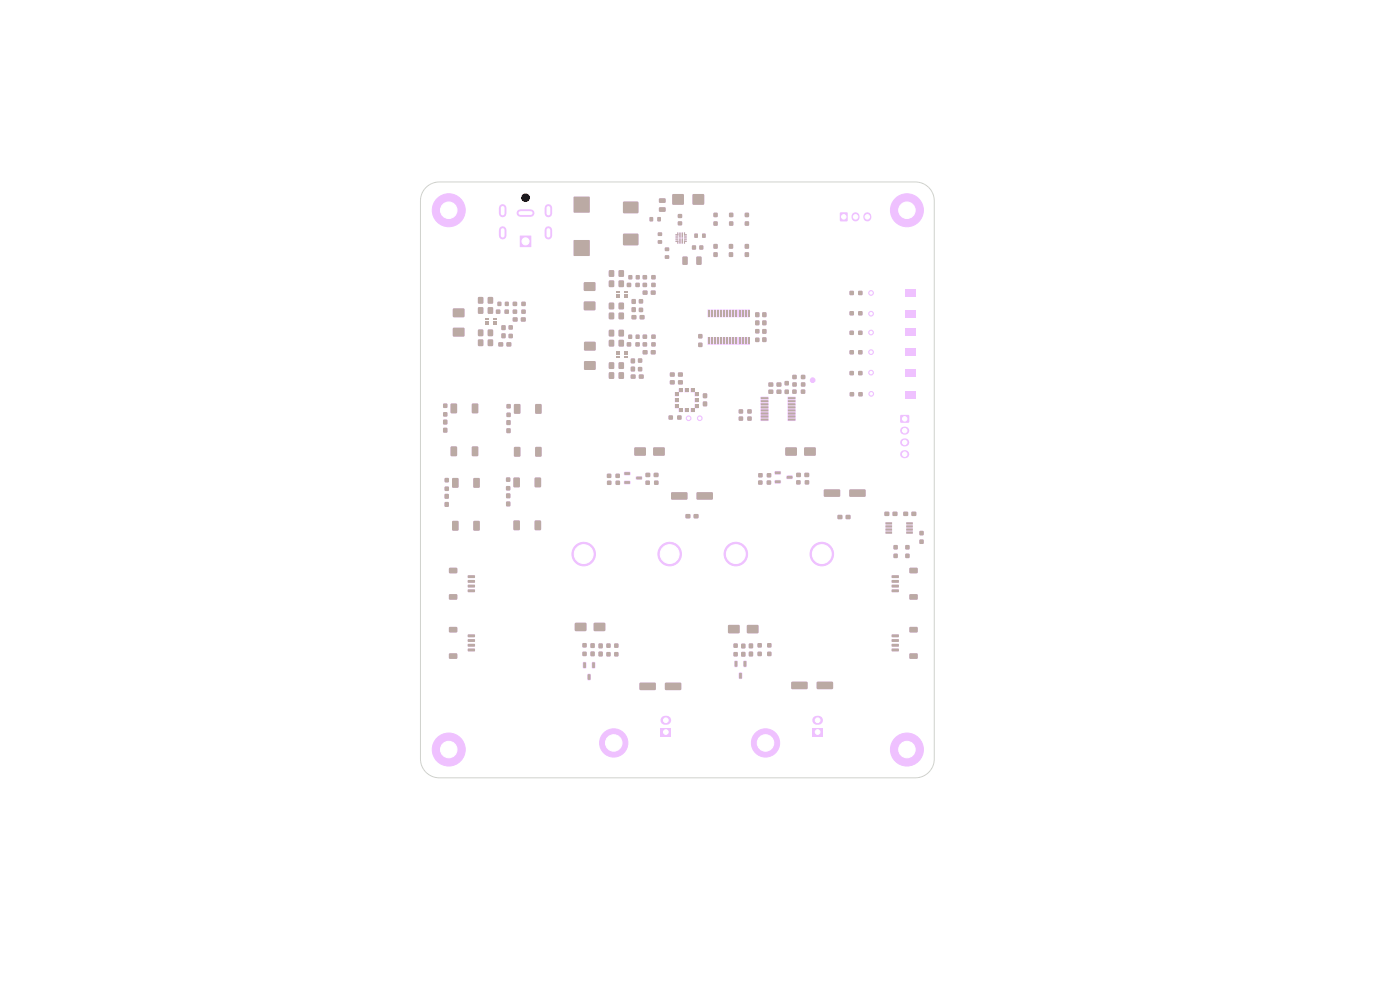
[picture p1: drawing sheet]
<svg xmlns="http://www.w3.org/2000/svg" width="297mm" height="210mm" viewBox="0 0 297 210" stroke-linecap="round" stroke-linejoin="round" font-family="sans-serif">
<g fill="#efc1ff">
<path d="M193 78.3h.3v1.5h-.3z"/>
<path d="M193 61.4h.3v1.5h-.3z"/>
<path d="M193 65.8h.3v1.5h-.3z"/>
<path d="M193 69.8h.3v1.5h-.3z"/>
<path d="M193.1 83h.3v1.5h-.3z"/>
<path d="M193 74h.3v1.5h-.3z"/>
<path d="M94 85.7h.9v.8h-.9z"/>
<path d="M94 87.5h.9v.8h-.9z"/>
<path d="M158.6 88.4h.8v.8h-.8z"/>
<path d="M156.8 88.4h.8v.8h-.8z"/>
<path d="M170 81.2h.8v.8h-.8z"/>
<path d="M168.1 81.2h.9v.8h-.9z"/>
<path d="M193.3 78.3h1v1.5h-1z"/>
<path d="M192 78.3h1v1.5h-1z"/>
<path d="M107.4 104.7h.8v.9h-.8z"/>
<path d="M107.4 106.4h.8v1h-.8z"/>
<path d="M162.7 102h.8v.8h-.8z"/>
<path d="M160.9 102h.8v.8h-.8z"/>
<path d="M135.6 79.5h.9v.8h-.9z"/>
<path d="M133.9 79.5h.9v.8h-.9z"/>
<path d="M174.8 103.9l3.3-.1 .1 .3v1.1l-.2 .2h-3.1l-.2-.2z"/>
<path d="M180.2 103.9l3.3-.1 .1 .3v1.1l-.2 .2h-3.1l-.2-.2z"/>
<path d="M182.1 70.2h.8v.8h-.8z"/>
<path d="M180.3 70.2h.8v.8h-.8z"/>
<path d="M94.4 104.8h.8v.9h-.8z"/>
<path d="M94.4 106.5h.8v1h-.8z"/>
<path d="M108.8 65.7h.9v.8h-.9z"/>
<path d="M110.6 65.7h.9v.8h-.9z"/>
<path d="M182.1 66h.8v.9h-.8z"/>
<path d="M180.3 66h.8v.9h-.8z"/>
<path d="M147.3 49.6h.7v.8h-.7z"/>
<path d="M149 49.6h.7v.8h-.7z"/>
</g>
<circle cx="184.8" cy="62.1" r=".5" fill="#efc1ff" stroke="#efc1ff" stroke-width=".21"/>
<g fill="#efc1ff">
<path d="M128.7 138.4h.8v.8h-.8z"/>
<path d="M128.7 136.5h.8v.9h-.8z"/>
<path d="M125.3 138.2h.8v1h-.8z"/>
<path d="M125.3 136.5h.8v.9h-.8z"/>
<path d="M130.6 102h.9v.8h-.9z"/>
<path d="M128.8 102h.9v.8h-.9z"/>
</g>
<circle cx="111.5" cy="41.9" r=".8" fill="#efc1ff" stroke="#efc1ff" stroke-width=".21"/>
<path d="M110.3 50h2.4v2.4h-2.4z" fill="#efc1ff"/>
<path d="M106.6 44.1v1.2M106.6 48.8v1.2M110.4 45.2h2.2M116.3 44.1v1.2M116.3 48.8v1.2" fill="none" stroke="#efc1ff" stroke-width="1.6"/>
<g fill="#efc1ff">
<path d="M133 72.6h.9v.9h-.9z"/>
<path d="M134.8 72.6h.9v.9h-.9z"/>
<path d="M142.2 79h.9v.9h-.9z"/>
<path d="M143.9 79h.9v.9h-.9z"/>
<path d="M182.1 61.7h.8v.9h-.8z"/>
<path d="M180.3 61.7h.8v.9h-.8z"/>
<path d="M182.1 78.7h.8v.9h-.8z"/>
<path d="M180.3 78.7h.8v.9h-.8z"/>
<path d="M100.5 101.5l1-.1 .3 .1v1.7l-.2 .3h-1l-.2-.2z"/>
<path d="M100.5 110.6l1-.1 .3 .1v1.7l-.2 .3h-1l-.2-.2z"/>
<path d="M96 101.5l1-.1 .3 .1v1.7l-.2 .3h-1l-.2-.2z"/>
<path d="M96 110.6l1-.1 .3 .1v1.7l-.2 .3h-1l-.2-.2z"/>
<path d="M134 63.5h.8v.9h-.8z"/>
<path d="M134 65.2h.8v.9h-.8z"/>
<path d="M133.3 58.4h.8v.8h-.8z"/>
<path d="M134.9 58.4h.8v.8h-.8z"/>
<path d="M189.2 137.6h1.4l.1 .5-1.5 .1z"/>
<path d="M189.2 136.6h1.4l.1 .5-1.5 .1z"/>
<path d="M189.2 135.6h1.4l.1 .5-1.5 .1z"/>
<path d="M189.2 134.6h1.4l.1 .5-1.5 .1z"/>
<path d="M193 138.6h1.5l.2 .2v.8l-.3 .2h-1.3l-.2-.3z"/>
<path d="M193 133h1.5l.2 .2v.8l-.3 .2h-1.3l-.2-.3z"/>
<path d="M107.4 101.3h.8v.9h-.8z"/>
<path d="M107.4 103.2h.8v.8h-.8z"/>
</g>
<circle cx="146.1" cy="88.7" r=".5" fill="#efc1ff" stroke="#efc1ff" stroke-width=".21"/>
<g fill="#efc1ff">
<path d="M189.2 125.1l1.4-.1 .1 .5-1.5 .1z"/>
<path d="M189.2 124.1l1.4-.1 .1 .5-1.5 .1z"/>
<path d="M189.2 123.1l1.4-.1 .1 .5-1.5 .1z"/>
<path d="M189.2 122.1l1.4-.1 .1 .5-1.5 .1z"/>
<path d="M193 126.1l1.5-.1 .2 .3v.8l-.3 .1h-1.3l-.2-.2z"/>
<path d="M193 120.5l1.5-.1 .2 .3v.8l-.3 .1h-1.3l-.2-.2z"/>
<path d="M107.5 85.8h.8v.8h-.8z"/>
<path d="M107.5 87.6h.8v.8h-.8z"/>
<path d="M193.3 61.4h1v1.5h-1z"/>
<path d="M192 61.4h1v1.5h-1z"/>
<path d="M107.5 72.6h.9v.9h-.9z"/>
<path d="M105.8 72.6h.9v.9h-.9z"/>
<path d="M135.7 66.9h1v.8h-1z"/>
<path d="M134 66.9h1v.8h-1z"/>
<path d="M161.4 84.2h1.6l.1 .5-1.7 .1z"/>
<path d="M161.4 84.8h1.6l.1 .5-1.7 .1z"/>
<path d="M161.4 85.5h1.6l.1 .5-1.7 .1z"/>
<path d="M161.4 86.1h1.6l.1 .5-1.7 .1z"/>
<path d="M161.4 86.8h1.6l.1 .5-1.7 .1z"/>
<path d="M161.4 87.4h1.6l.1 .5-1.7 .1z"/>
<path d="M161.4 88.1h1.6l.1 .5-1.7 .1z"/>
<path d="M161.4 88.7h1.6l.1 .5-1.7 .1z"/>
<path d="M167.1 88.7h1.6l.1 .5-1.7 .1z"/>
<path d="M167.1 88.1h1.6l.1 .5-1.7 .1z"/>
<path d="M167.1 87.4h1.6l.1 .5-1.7 .1z"/>
<path d="M167.1 86.8h1.6l.1 .5-1.7 .1z"/>
<path d="M167.1 86.1h1.6l.1 .5-1.7 .1z"/>
<path d="M167.1 85.5h1.6l.1 .5-1.7 .1z"/>
<path d="M167.1 84.8h1.6l.1 .5-1.7 .1z"/>
<path d="M167.1 84.2h1.6l.1 .5-1.7 .1z"/>
<path d="M169.9 82.7h.9v.8h-.9z"/>
<path d="M168.1 82.7h.9v.8h-.9z"/>
<path d="M129.2 59.5h1v1.3h-1z"/>
<path d="M131.3 59.5h1v1.3h-1z"/>
<path d="M144.8 54.5l.8-.1 .3 .2v1.4l-.2 .2h-.7l-.2-.2z"/>
<path d="M147.8 54.5l.8-.1 .2 .2 .1 1.4-.2 .2h-.8l-.2-.2z"/>
<path d="M138.6 95h2.4v1.6h-2.4z"/>
<path d="M134.6 95h2.4v1.6h-2.4z"/>
<path d="M132.2 49.6h3.2v2.4h-3.2z"/>
<path d="M132.2 42.8h3.2v2.4h-3.2z"/>
</g>
<circle cx="95.2" cy="44.6" r="3.5" fill="#efc1ff" stroke="#efc1ff" stroke-width=".21"/>
<g fill="#efc1ff">
<path d="M193.3 65.8h1v1.5h-1z"/>
<path d="M192 65.8h1v1.5h-1z"/>
<path d="M158 51.8h.9v.9h-.9z"/>
<path d="M158 53.6h.9v.9h-.9z"/>
<path d="M141.9 88.2h.8v.8h-.8z"/>
<path d="M143.7 88.2h.8v.8h-.8z"/>
<path d="M94 89.1h.9v.9h-.9z"/>
<path d="M94 90.8h.9v.9h-.9z"/>
<path d="M124 72.6h2.3v1.7h-2.3z"/>
<path d="M124 76.7h2.3v1.7h-2.3z"/>
<path d="M135.6 65.3h.8v.9h-.8z"/>
<path d="M135.6 63.5h.8v.8h-.8z"/>
<path d="M132.4 100.1h1.2l.1 .6-.2 .1h-1l-.1-.2z"/>
<path d="M132.4 102h1.2l.1 .6-.2 .1h-1l-.1-.2z"/>
<path d="M134.9 101.1l1.2-.1 .2 .6-.3 .2h-1l-.1-.3z"/>
<path d="M157.3 138.3h.8v.9h-.8z"/>
<path d="M157.3 136.6h.8v.9h-.8z"/>
<path d="M139.6 49.3h.8v.7h-.8z"/>
<path d="M139.6 51h.8v.7h-.8z"/>
<path d="M99.3 122.1l1.4-.1 .1 .5-1.5 .1z"/>
<path d="M99.3 123.1l1.4-.1 .1 .5-1.5 .1z"/>
<path d="M99.3 124.1l1.4-.1 .1 .5-1.5 .1z"/>
<path d="M99.3 125.1l1.4-.1 .1 .5-1.5 .1z"/>
<path d="M95.3 120.5l1.6-.1 .1 .3v.8l-.2 .1h-1.4l-.2-.2z"/>
<path d="M95.3 126.1l1.6-.1 .1 .3v.8l-.2 .1h-1.4l-.2-.2z"/>
<path d="M146.8 52.1h.8v.8h-.8z"/>
<path d="M148.4 52.1h.8v.8h-.8z"/>
</g>
<circle cx="184.8" cy="70.5" r=".5" fill="#efc1ff" stroke="#efc1ff" stroke-width=".21"/>
<g fill="#efc1ff">
<path d="M136.4 58.4h.8v.8h-.8z"/>
<path d="M138.2 58.4h.8v.8h-.8z"/>
</g>
<circle cx="192.4" cy="159" r="3.5" fill="#efc1ff" stroke="#efc1ff" stroke-width=".21"/>
<g fill="#efc1ff">
<path d="M136.4 72.6h.8v.9h-.8z"/>
<path d="M138.2 72.6h.8v.9h-.8z"/>
<path d="M106.4 69h.8v1h-.8z"/>
<path d="M106.4 70.8h.8v.9h-.8z"/>
</g>
<circle cx="148.4" cy="88.7" r=".5" fill="#efc1ff" stroke="#efc1ff" stroke-width=".21"/>
<g fill="#efc1ff">
<path d="M129.2 76.9h1v1.3h-1z"/>
<path d="M131.3 76.9h1v1.3h-1z"/>
<path d="M193.3 69.8h1v1.5h-1z"/>
<path d="M192 69.8h1v1.5h-1z"/>
<path d="M170.6 95h2.4v1.6h-2.4z"/>
<path d="M166.6 95h2.4v1.6h-2.4z"/>
</g>
<circle cx="184.8" cy="79" r=".5" fill="#efc1ff" stroke="#efc1ff" stroke-width=".21"/>
<g fill="#efc1ff">
<path d="M107.9 70.9h.8v.8h-.8z"/>
<path d="M107.9 69h.8v.9h-.8z"/>
</g>
<circle cx="162.4" cy="157.6" r="3" fill="#efc1ff" stroke="#efc1ff" stroke-width=".21"/>
<path d="M172.3 154.3h2.3v1.9h-2.3z" fill="#efc1ff"/>
<path d="M173.3 152.8h.3" fill="none" stroke="#efc1ff" stroke-width="1.9"/>
<g fill="#efc1ff">
<path d="M107.5 89.2h.8v.9h-.8z"/>
<path d="M107.5 90.9h.8v.9h-.8z"/>
<path d="M94.4 101.4h.8v.9h-.8z"/>
<path d="M94.4 103.3h.8v.8h-.8z"/>
<path d="M139.8 44h1.3l.1 .2v.6l-.2 .2-1.1-.1-.1-.2z"/>
<path d="M139.8 42.1h1.3l.1 .2v.6l-.2 .2-1.1-.1-.1-.2z"/>
<path d="M108.8 64.1h.9v.8h-.9z"/>
<path d="M110.6 64.1h.9v.8h-.9z"/>
<path d="M137 102h.8v.8h-.8z"/>
<path d="M138.8 102h.8v.8h-.8z"/>
<path d="M149.2 83.5h.8v.9h-.8z"/>
<path d="M149.2 85.2h.8v.9h-.8z"/>
<path d="M133.9 76.1h.8v.9h-.8z"/>
<path d="M133.9 77.8h.8v.9h-.8z"/>
<path d="M158.6 86.9h.8v.8h-.8z"/>
<path d="M156.8 86.9h.8v.8h-.8z"/>
<path d="M147.2 109.1h.9v.8h-.9z"/>
<path d="M145.5 109.1h.9v.8h-.9z"/>
<path d="M187.7 108.6h.9v.8h-.9z"/>
<path d="M189.4 108.6h.9v.8h-.9z"/>
<path d="M193.4 108.6h.9v.8h-.9z"/>
<path d="M191.7 108.6h.9v.8h-.9z"/>
<path d="M142.4 104.5l3.3-.1 .2 .3-.1 1.1-.2 .2h-3.1l-.1-.2z"/>
<path d="M147.8 104.5l3.3-.1 .1 .3v1.1l-.2 .2h-3.1l-.1-.2z"/>
<path d="M142.7 41.2h2.3v2.2h-2.3z"/>
<path d="M147 41.2h2.3v2.2h-2.3z"/>
<path d="M141.1 144.9l3.3-.1 .1 .3v1.1l-.2 .2h-3.1l-.2-.2z"/>
<path d="M135.7 144.9l3.3-.1 .1 .3v1.1l-.2 .2h-3.1l-.2-.2z"/>
<path d="M130.8 61.9h.7v.2h-.7z"/>
<path d="M130.8 62.4h.7v.2h-.7z"/>
<path d="M130.8 62.9h.7v.2h-.7z"/>
<path d="M132.4 62.9h.7v.2h-.7z"/>
<path d="M132.4 62.4h.7v.2h-.7z"/>
<path d="M132.4 61.9h.7v.2h-.7z"/>
<path d="M157.7 140.2l.5-.1 .2 .2v1l-.1 .2-.6-.1z"/>
<path d="M155.8 140.2l.5-.1 .2 .2v1l-.1 .2-.6-.1z"/>
<path d="M156.8 142.7l.4-.1 .3 .2v1l-.2 .2-.6-.1z"/>
<path d="M133 60h.9v.8h-.9z"/>
<path d="M134.8 60h.9v.8h-.9z"/>
<path d="M123.6 138.3h.8v.8h-.8z"/>
<path d="M123.6 136.5h.8v.8h-.8z"/>
<path d="M126 132.2h2.4v1.6h-2.4z"/>
<path d="M122 132.2h2.4v1.6h-2.4z"/>
<path d="M164.8 81.2h.9v.8h-.9z"/>
<path d="M163.1 81.2h.9v.8h-.9z"/>
<path d="M105.6 64h.7v.9h-.7z"/>
<path d="M107.1 64h.8v.9h-.8z"/>
<path d="M130.3 138.4h.9v.8h-.9z"/>
<path d="M130.3 136.5h.9v.9h-.9z"/>
<path d="M158.5 132.6h2.4v1.7h-2.4z"/>
<path d="M154.5 132.6h2.4v1.7h-2.4z"/>
<path d="M100.1 85.7l1.1-.1 .3 .1v1.7l-.2 .3h-1l-.2-.2z"/>
<path d="M100.1 94.8l1.1-.1 .3 .1v1.7l-.2 .3h-1l-.2-.2z"/>
<path d="M95.6 85.7l1.1-.1 .3 .1v1.7l-.2 .3h-1l-.2-.2z"/>
<path d="M95.6 94.8l1.1-.1 .3 .1v1.7l-.2 .3h-1l-.2-.2z"/>
</g>
<g fill="#efc1ff" stroke="#efc1ff" stroke-width=".21">
<circle cx="174.3" cy="117.5" r="2.5"/>
<circle cx="156.1" cy="117.5" r="2.5"/>
</g>
<g fill="#efc1ff">
<path d="M123.9 59.9h2.4v1.8h-2.4z"/>
<path d="M123.9 64h2.4v1.8h-2.4z"/>
</g>
<circle cx="172.4" cy="80.6" r=".5" fill="#efc1ff" stroke="#efc1ff" stroke-width=".21"/>
<g fill="#efc1ff">
<path d="M166.5 80.9h.8v.8h-.8z"/>
<path d="M166.5 82.7h.8v.8h-.8z"/>
<path d="M161.7 69.8h.9v1h-.9z"/>
<path d="M161.7 71.6h.9v.9h-.9z"/>
<path d="M162.8 138.3h.8v.8h-.8z"/>
<path d="M162.8 136.5h.8v.8h-.8z"/>
<path d="M162.7 100.4h.9v.8h-.9z"/>
<path d="M160.9 100.4h.8v.8h-.8z"/>
<path d="M129.2 72.1h1v1.4h-1z"/>
<path d="M131.3 72.1h1v1.4h-1z"/>
<path d="M163.1 82.7h.9v.8h-.9z"/>
<path d="M164.8 82.7h.9v.8h-.9z"/>
<path d="M160.8 138.3h.8v.8h-.8z"/>
<path d="M160.8 136.5h.8v.8h-.8z"/>
<path d="M138.1 61.7h.9v.8h-.9z"/>
<path d="M136.4 61.7h.9v.8h-.9z"/>
<path d="M179.4 109.3h1v.8h-1z"/>
<path d="M177.7 109.3h1v.8h-1z"/>
<path d="M101.4 69.9h1.1v1.4h-1.1z"/>
<path d="M103.5 69.9h1.1v1.4h-1.1z"/>
<path d="M182.1 83.2h.9v.8h-.9z"/>
<path d="M180.3 83.2h.8v.8h-.8z"/>
<path d="M151.4 51.8h.8v.9h-.8z"/>
<path d="M151.4 53.6h.8v.9h-.8z"/>
<path d="M158 45.2h.9v.8h-.9z"/>
<path d="M158 47h.9v.8h-.9z"/>
</g>
<circle cx="184.8" cy="66.5" r=".5" fill="#efc1ff" stroke="#efc1ff" stroke-width=".21"/>
<g fill="#efc1ff">
<path d="M173.3 144.7l3.3-.1 .1 .3v1.1l-.2 .2h-3.1l-.2-.2z"/>
<path d="M167.9 144.7l3.3-.1 .1 .3v1.1l-.2 .2h-3.1l-.2-.2z"/>
<path d="M192.1 117.5h.8v.8h-.8z"/>
<path d="M192.1 115.7h.8v.8h-.8z"/>
<path d="M161.7 68h.9v.9h-.9z"/>
<path d="M161.7 66.3h.9v.9h-.9z"/>
<path d="M168.9 101.9h.9v.8h-.9z"/>
<path d="M170.8 101.9h.8v.8h-.8z"/>
<path d="M105.3 65.7h.8v.8h-.8z"/>
<path d="M107.1 65.7h.8v.8h-.8z"/>
<path d="M144 82.4h.8v.8h-.8z"/>
<path d="M145.2 82.4h.9v.8h-.9z"/>
<path d="M146.5 82.4h.9v.8h-.9z"/>
<path d="M147.4 83.2h.8v.9h-.8z"/>
<path d="M147.4 84.5h.8v.8h-.8z"/>
<path d="M147.4 85.7h.8v.9h-.8z"/>
<path d="M146.5 86.6h.9v.8h-.9z"/>
<path d="M145.2 86.6h.9v.8h-.9z"/>
<path d="M144 86.6h.8v.8h-.8z"/>
<path d="M143.2 85.7h.8v.9h-.8z"/>
<path d="M143.2 84.5h.8v.8h-.8z"/>
<path d="M143.2 83.2h.8v.9h-.8z"/>
<path d="M168.9 100.3h1v.9h-1z"/>
<path d="M170.7 100.3h.9v.9h-.9z"/>
</g>
<circle cx="192.4" cy="44.6" r="3.5" fill="#efc1ff" stroke="#efc1ff" stroke-width=".21"/>
<g fill="#efc1ff">
<path d="M154.7 45.2h.8v.8h-.8z"/>
<path d="M154.7 47h.8v.8h-.8z"/>
<path d="M158.6 65.7h.5l-.1 1.6h-.5z"/>
<path d="M157.9 65.7h.6l-.1 1.6h-.5z"/>
<path d="M157.3 65.7h.5l-.1 1.6h-.5z"/>
<path d="M156.6 65.7h.6l-.1 1.6h-.5z"/>
<path d="M156 65.7h.5l-.1 1.6h-.4z"/>
<path d="M155.3 65.7h.5v1.6h-.5z"/>
<path d="M154.7 65.7h.5l-.1 1.6h-.4z"/>
<path d="M154 65.7h.5v1.6h-.5z"/>
<path d="M153.4 65.7h.5v1.6h-.5z"/>
<path d="M152.7 65.7h.5v1.6h-.5z"/>
<path d="M152.1 65.7h.5l-.1 1.6h-.5z"/>
<path d="M151.4 65.7h.6l-.1 1.6h-.5z"/>
<path d="M150.8 65.7h.5l-.1 1.6h-.5z"/>
<path d="M150.1 65.7h.6l-.1 1.6h-.5z"/>
<path d="M150.1 71.5h.6l-.1 1.7-.5-.1z"/>
<path d="M150.8 71.5h.5l-.1 1.7-.5-.1z"/>
<path d="M151.4 71.5h.6l-.1 1.7-.5-.1z"/>
<path d="M152.1 71.5h.5l-.1 1.7-.5-.1z"/>
<path d="M152.7 71.5h.5v1.7l-.5-.1z"/>
<path d="M153.4 71.5h.5v1.7l-.5-.1z"/>
<path d="M154 71.5h.5v1.7l-.5-.1z"/>
<path d="M154.7 71.5h.5l-.1 1.7-.4-.1z"/>
<path d="M155.3 71.5h.5v1.7l-.5-.1z"/>
<path d="M156 71.5h.5l-.1 1.7-.4-.1z"/>
<path d="M156.6 71.5h.6l-.1 1.7-.5-.1z"/>
<path d="M157.3 71.5h.5l-.1 1.7-.5-.1z"/>
<path d="M157.9 71.5h.6l-.1 1.7-.5-.1z"/>
<path d="M158.6 71.5h.5l-.1 1.7-.5-.1z"/>
<path d="M195.1 114.5h.8v.8h-.8z"/>
<path d="M195.1 112.7h.8v.8h-.8z"/>
<path d="M136.4 60h.8v.8h-.8z"/>
<path d="M138.2 60h.8v.8h-.8z"/>
<path d="M187.9 110.8h1.3v.4h-1.3z"/>
<path d="M187.9 111.5h1.3v.4h-1.3z"/>
<path d="M187.9 112.1h1.3v.4h-1.3z"/>
<path d="M187.9 112.8h1.3v.4h-1.3z"/>
<path d="M192.3 112.8h1.3v.4h-1.3z"/>
<path d="M192.3 112.1h1.3v.4h-1.3z"/>
<path d="M192.3 111.5h1.3v.4h-1.3z"/>
<path d="M192.3 110.8h1.3v.4h-1.3z"/>
<path d="M127 138.3h.8v.9h-.8z"/>
<path d="M127 136.5h.8v1h-.8z"/>
<path d="M113.6 85.8l1.1-.1 .2 .1v1.7l-.1 .3h-1l-.3-.2z"/>
<path d="M113.6 94.9l1.1-.1 .2 .1v1.7l-.1 .3h-1l-.3-.2z"/>
<path d="M109.1 85.8l1.1-.1 .2 .1v1.7l-.1 .3h-1l-.3-.2z"/>
<path d="M109.1 94.9l1.1-.1 .2 .1v1.7l-.1 .3h-1l-.3-.2z"/>
<path d="M143.3 49.7h.6v.2h-.6z"/>
<path d="M143.7 49.3h.2v.6h-.2z"/>
<path d="M143.3 50.2h.6v.2h-.6z"/>
<path d="M143.3 50.6h.6v.2h-.6z"/>
<path d="M143.3 51.1h.6v.2h-.6z"/>
<path d="M143.7 51.1h.2v.6h-.2z"/>
<path d="M144.1 49.3l.3 .1-.1 2.3h-.2z"/>
<path d="M144.6 49.3l.3 .1-.1 2.3h-.2z"/>
<path d="M145.1 51.1h.2v.6h-.2z"/>
<path d="M145.1 51.1h.6v.2h-.6z"/>
<path d="M145.1 50.6h.6v.2h-.6z"/>
<path d="M145.1 50.2h.6v.2h-.6z"/>
<path d="M145.1 49.3h.2v.6h-.2z"/>
<path d="M145.1 49.7h.6v.2h-.6z"/>
</g>
<circle cx="184.8" cy="74.7" r=".5" fill="#efc1ff" stroke="#efc1ff" stroke-width=".21"/>
<g fill="#efc1ff">
<path d="M148.2 72.7h.8v.9h-.8z"/>
<path d="M148.2 70.9h.8v.8h-.8z"/>
<path d="M178.2 45.1h1.6v1.8h-1.6z"/>
</g>
<path d="M181.5 45.9v.2M184 45.9v.2" fill="none" stroke="#efc1ff" stroke-width="1.7"/>
<g fill="#efc1ff">
<path d="M138.1 74.3h.9v.8h-.9z"/>
<path d="M136.4 74.3h.9v.8h-.9z"/>
<path d="M158.9 138.3h.8v.9h-.8z"/>
<path d="M158.9 136.5h.8v1h-.8z"/>
<path d="M154.7 51.8h.8v.9h-.8z"/>
<path d="M154.7 53.6h.8v.9h-.8z"/>
<path d="M160.2 71.7h.9v.8h-.9z"/>
<path d="M160.2 69.8h.9v.9h-.9z"/>
<path d="M182.1 74.3h.8v.8h-.8z"/>
<path d="M180.3 74.3h.8v.8h-.8z"/>
<path d="M160.2 68h.9v1h-.9z"/>
<path d="M160.2 66.3h.9v.9h-.9z"/>
<path d="M133.3 71h.8v.8h-.8z"/>
<path d="M134.9 71h.7v.8h-.7z"/>
<path d="M96.1 65.5h2.4v1.7h-2.4z"/>
<path d="M96.1 69.6h2.4v1.7h-2.4z"/>
<path d="M193.4 83h1v1.5h-1z"/>
<path d="M192.1 83h1v1.5h-1z"/>
<path d="M103 67.6h.8v.2h-.8z"/>
<path d="M103 68.1h.8v.2h-.8z"/>
<path d="M103 68.6h.8v.2h-.8z"/>
<path d="M104.6 68.6h.8v.2h-.8z"/>
<path d="M104.6 68.1h.8v.2h-.8z"/>
<path d="M104.6 67.6h.8v.2h-.8z"/>
<path d="M151.4 45.2h.8v.8h-.8z"/>
<path d="M151.4 47h.8v.8h-.8z"/>
<path d="M155.7 138.4h.8v.8h-.8z"/>
<path d="M155.7 136.5h.8v.9h-.8z"/>
<path d="M129.2 79h1v1.3h-1z"/>
<path d="M131.3 79h1v1.3h-1z"/>
</g>
<circle cx="130.2" cy="157.6" r="3" fill="#efc1ff" stroke="#efc1ff" stroke-width=".21"/>
<path d="M140.1 154.3h2.3v1.9h-2.3z" fill="#efc1ff"/>
<path d="M141.1 152.8h.3" fill="none" stroke="#efc1ff" stroke-width="1.9"/>
<g fill="#efc1ff" stroke="#efc1ff" stroke-width=".21">
<circle cx="142.1" cy="117.5" r="2.5"/>
<circle cx="123.8" cy="117.5" r="2.5"/>
</g>
<g fill="#efc1ff">
<path d="M113.5 101.4l1.1-.1 .2 .1v1.7l-.2 .3h-.9l-.3-.2z"/>
<path d="M113.5 110.5l1.1-.1 .2 .1v1.7l-.2 .3h-.9l-.3-.2z"/>
<path d="M109 101.4l1.1-.1 .2 .1v1.7l-.2 .3h-.9l-.3-.2z"/>
<path d="M109 110.5l1.1-.1 .2 .1v1.7l-.2 .3h-.9l-.3-.2z"/>
</g>
<circle cx="184.8" cy="83.5" r=".5" fill="#efc1ff" stroke="#efc1ff" stroke-width=".21"/>
<g fill="#efc1ff">
<path d="M142.2 80.7h.9v.8h-.9z"/>
<path d="M143.9 80.7h.9v.8h-.9z"/>
<path d="M130.8 74.5h.7v.3h-.7z"/>
<path d="M130.8 75h.7v.3h-.7z"/>
<path d="M130.8 75.6h.7v.2h-.7z"/>
<path d="M132.4 75.6h.7v.2h-.7z"/>
<path d="M132.4 75h.7v.3h-.7z"/>
<path d="M132.4 74.5h.7v.3h-.7z"/>
<path d="M137 100.3h.9v.9h-.9z"/>
<path d="M138.7 100.3h.9v.9h-.9z"/>
<path d="M191 88.1h1.8v1.5h-1.8z"/>
</g>
<path d="M191.8 91.4h.2M191.8 93.9h.2M191.8 96.4h.2" fill="none" stroke="#efc1ff" stroke-width="1.7"/>
<g fill="#efc1ff">
<path d="M141.1 52.5h.8v.7h-.8z"/>
<path d="M141.1 54.2h.8v.7h-.8z"/>
<path d="M99.3 134.6h1.4l.1 .5-1.5 .1z"/>
<path d="M99.3 135.6h1.4l.1 .5-1.5 .1z"/>
<path d="M99.3 136.6h1.4l.1 .5-1.5 .1z"/>
<path d="M99.3 137.6h1.4l.1 .5-1.5 .1z"/>
<path d="M95.3 133h1.6l.1 .2v.8l-.2 .2h-1.4l-.2-.3z"/>
<path d="M95.3 138.6h1.6l.1 .2v.8l-.2 .2h-1.4l-.2-.3z"/>
<path d="M110.5 67.4h1v.8h-1z"/>
<path d="M108.8 67.4h1v.8h-1z"/>
<path d="M170 79.6h.8v.8h-.8z"/>
<path d="M168.1 79.6h.9v.8h-.9z"/>
<path d="M137.8 46.1h.7v.8h-.7z"/>
<path d="M139.5 46.1h.7v.8h-.7z"/>
<path d="M135.4 77.9h.8v.8h-.8z"/>
<path d="M135.4 76.1h.8v.8h-.8z"/>
<path d="M129.2 57.4h1v1.3h-1z"/>
<path d="M131.3 57.4h1v1.3h-1z"/>
<path d="M101.4 63.1h1.1v1.3h-1.1z"/>
<path d="M103.5 63.1h1.1v1.3h-1.1z"/>
<path d="M129.2 64.3h1v1.3h-1z"/>
<path d="M131.3 64.3h1v1.3h-1z"/>
</g>
<circle cx="95.2" cy="159" r="3.5" fill="#efc1ff" stroke="#efc1ff" stroke-width=".21"/>
<g fill="#efc1ff">
<path d="M125.6 140.5l.5-.1 .2 .2v1l-.1 .2-.7-.1z"/>
<path d="M123.7 140.5l.5-.1 .2 .2v1l-.1 .2-.7-.1z"/>
<path d="M124.6 143l.5-.1 .2 .2 .1 1-.2 .2-.6-.1z"/>
<path d="M143.8 47h.9v.8h-.9z"/>
<path d="M143.8 45.4h.9v.8h-.9z"/>
<path d="M193.3 74h1v1.5h-1z"/>
<path d="M192 74h1v1.5h-1z"/>
<path d="M101.4 72.1h1.1v1.3h-1.1z"/>
<path d="M103.5 72.1h1.1v1.3h-1.1z"/>
<path d="M129.2 66.4h1v1.3h-1z"/>
<path d="M131.3 66.4h1v1.3h-1z"/>
<path d="M136.4 71h.8v.8h-.8z"/>
<path d="M138.2 71h.8v.8h-.8z"/>
<path d="M101.4 65.2h1.1v1.3h-1.1z"/>
<path d="M103.5 65.2h1.1v1.3h-1.1z"/>
<path d="M164.4 100l1.2-.1 .1 .6-.2 .2h-1.1l-.1-.3z"/>
<path d="M164.4 101.9l1.2-.1 .1 .6-.2 .2h-1.1l-.1-.3z"/>
<path d="M166.9 100.9h1.2l.1 .6-.2 .1h-1l-.2-.2z"/>
<path d="M121.7 51h3.4v3.3h-3.4z"/>
<path d="M121.7 41.8h3.4v3.3h-3.4z"/>
<path d="M189.6 117.5h.8v.8h-.8z"/>
<path d="M189.6 115.7h.8v.8h-.8z"/>
<path d="M130.6 100.5h.9v.8h-.9z"/>
<path d="M128.8 100.5h.8v.8h-.8z"/>
<path d="M129.2 70h1v1.3h-1z"/>
<path d="M131.3 70h1v1.3h-1z"/>
</g>
<g fill="#bbaaa4">
<path d="M94 85.7h.9v.8h-.9z"/>
<path d="M94 87.5h.9v.8h-.9z"/>
<path d="M158.6 88.4h.8v.8h-.8z"/>
<path d="M156.8 88.4h.8v.8h-.8z"/>
<path d="M170 81.2h.8v.8h-.8z"/>
<path d="M168.1 81.2h.9v.8h-.9z"/>
<path d="M107.4 104.7h.8v.9h-.8z"/>
<path d="M107.4 106.4h.8v1h-.8z"/>
<path d="M162.7 102h.8v.8h-.8z"/>
<path d="M160.9 102h.8v.8h-.8z"/>
<path d="M135.6 79.5h.9v.8h-.9z"/>
<path d="M133.9 79.5h.9v.8h-.9z"/>
<path d="M174.8 103.9l3.3-.1 .1 .3v1.1l-.2 .2h-3.1l-.2-.2z"/>
<path d="M180.2 103.9l3.3-.1 .1 .3v1.1l-.2 .2h-3.1l-.2-.2z"/>
<path d="M182.1 70.2h.8v.8h-.8z"/>
<path d="M180.3 70.2h.8v.8h-.8z"/>
<path d="M94.4 104.8h.8v.9h-.8z"/>
<path d="M94.4 106.5h.8v1h-.8z"/>
<path d="M108.8 65.7h.9v.8h-.9z"/>
<path d="M110.6 65.7h.9v.8h-.9z"/>
<path d="M182.1 66h.8v.9h-.8z"/>
<path d="M180.3 66h.8v.9h-.8z"/>
<path d="M147.3 49.6h.7v.8h-.7z"/>
<path d="M149 49.6h.7v.8h-.7z"/>
<path d="M128.7 138.4h.8v.8h-.8z"/>
<path d="M128.7 136.5h.8v.9h-.8z"/>
<path d="M125.3 138.2h.8v1h-.8z"/>
<path d="M125.3 136.5h.8v.9h-.8z"/>
<path d="M130.6 102h.9v.8h-.9z"/>
<path d="M128.8 102h.9v.8h-.9z"/>
<path d="M133 72.6h.9v.9h-.9z"/>
<path d="M134.8 72.6h.9v.9h-.9z"/>
<path d="M142.2 79h.9v.9h-.9z"/>
<path d="M143.9 79h.9v.9h-.9z"/>
<path d="M182.1 61.7h.8v.9h-.8z"/>
<path d="M180.3 61.7h.8v.9h-.8z"/>
<path d="M182.1 78.7h.8v.9h-.8z"/>
<path d="M180.3 78.7h.8v.9h-.8z"/>
<path d="M100.5 101.5l1-.1 .3 .1v1.7l-.2 .3h-1l-.2-.2z"/>
<path d="M100.5 110.6l1-.1 .3 .1v1.7l-.2 .3h-1l-.2-.2z"/>
<path d="M96 101.5l1-.1 .3 .1v1.7l-.2 .3h-1l-.2-.2z"/>
<path d="M96 110.6l1-.1 .3 .1v1.7l-.2 .3h-1l-.2-.2z"/>
<path d="M134 63.5h.8v.9h-.8z"/>
<path d="M134 65.2h.8v.9h-.8z"/>
<path d="M133.3 58.4h.8v.8h-.8z"/>
<path d="M134.9 58.4h.8v.8h-.8z"/>
<path d="M189.2 137.6h1.4l.1 .5-1.5 .1z"/>
<path d="M189.2 136.6h1.4l.1 .5-1.5 .1z"/>
<path d="M189.2 135.6h1.4l.1 .5-1.5 .1z"/>
<path d="M189.2 134.6h1.4l.1 .5-1.5 .1z"/>
<path d="M193 138.6h1.5l.2 .2v.8l-.3 .2h-1.3l-.2-.3z"/>
<path d="M193 133h1.5l.2 .2v.8l-.3 .2h-1.3l-.2-.3z"/>
<path d="M107.4 101.3h.8v.9h-.8z"/>
<path d="M107.4 103.2h.8v.8h-.8z"/>
<path d="M189.2 125.1l1.4-.1 .1 .5-1.5 .1z"/>
<path d="M189.2 124.1l1.4-.1 .1 .5-1.5 .1z"/>
<path d="M189.2 123.1l1.4-.1 .1 .5-1.5 .1z"/>
<path d="M189.2 122.1l1.4-.1 .1 .5-1.5 .1z"/>
<path d="M193 126.1l1.5-.1 .2 .3v.8l-.3 .1h-1.3l-.2-.2z"/>
<path d="M193 120.5l1.5-.1 .2 .3v.8l-.3 .1h-1.3l-.2-.2z"/>
<path d="M107.5 85.8h.8v.8h-.8z"/>
<path d="M107.5 87.6h.8v.8h-.8z"/>
<path d="M107.5 72.6h.9v.9h-.9z"/>
<path d="M105.8 72.6h.9v.9h-.9z"/>
<path d="M135.7 66.9h1v.8h-1z"/>
<path d="M134 66.9h1v.8h-1z"/>
<path d="M161.4 84.3h1.6v.3l-1.6 .1z"/>
<path d="M161.4 84.9h1.6v.4h-1.6z"/>
<path d="M161.4 85.6h1.6v.3l-1.6 .1z"/>
<path d="M161.4 86.2h1.6v.4h-1.6z"/>
<path d="M161.4 86.9h1.6v.3l-1.6 .1z"/>
<path d="M161.4 87.5h1.6v.4h-1.6z"/>
<path d="M161.4 88.2h1.6v.3l-1.6 .1z"/>
<path d="M161.4 88.8h1.6v.4h-1.6z"/>
<path d="M167.2 88.8h1.5v.4h-1.5z"/>
<path d="M167.2 88.2h1.5v.3l-1.5 .1z"/>
<path d="M167.2 87.5h1.5v.4h-1.5z"/>
<path d="M167.2 86.9h1.5v.3l-1.5 .1z"/>
<path d="M167.2 86.2h1.5v.4h-1.5z"/>
<path d="M167.2 85.6h1.5v.3l-1.5 .1z"/>
<path d="M167.2 84.9h1.5v.4h-1.5z"/>
<path d="M167.2 84.3h1.5v.3l-1.5 .1z"/>
<path d="M169.9 82.7h.9v.8h-.9z"/>
<path d="M168.1 82.7h.9v.8h-.9z"/>
<path d="M129.2 59.5h1v1.3h-1z"/>
<path d="M131.3 59.5h1v1.3h-1z"/>
<path d="M144.8 54.5l.8-.1 .3 .2v1.4l-.2 .2h-.7l-.2-.2z"/>
<path d="M147.8 54.5l.8-.1 .2 .2 .1 1.4-.2 .2h-.8l-.2-.2z"/>
<path d="M138.6 95h2.4v1.6h-2.4z"/>
<path d="M134.6 95h2.4v1.6h-2.4z"/>
<path d="M132.2 49.6h3.2v2.4h-3.2z"/>
<path d="M132.2 42.8h3.2v2.4h-3.2z"/>
<path d="M158 51.8h.9v.9h-.9z"/>
<path d="M158 53.6h.9v.9h-.9z"/>
<path d="M141.9 88.2h.8v.8h-.8z"/>
<path d="M143.7 88.2h.8v.8h-.8z"/>
<path d="M94 89.1h.9v.9h-.9z"/>
<path d="M94 90.8h.9v.9h-.9z"/>
<path d="M124 72.6h2.3v1.7h-2.3z"/>
<path d="M124 76.7h2.3v1.7h-2.3z"/>
<path d="M135.6 65.3h.8v.9h-.8z"/>
<path d="M135.6 63.5h.8v.8h-.8z"/>
<path d="M132.5 100.2h1.1l.1 .5h-1.2z"/>
<path d="M132.5 102.1h1.1l.1 .5h-1.2z"/>
<path d="M135 101.1h1.1l.1 .5-1.1 .1z"/>
<path d="M157.3 138.3h.8v.9h-.8z"/>
<path d="M157.3 136.6h.8v.9h-.8z"/>
<path d="M139.6 49.3h.8v.7h-.8z"/>
<path d="M139.6 51h.8v.7h-.8z"/>
<path d="M99.3 122.1l1.4-.1 .1 .5-1.5 .1z"/>
<path d="M99.3 123.1l1.4-.1 .1 .5-1.5 .1z"/>
<path d="M99.3 124.1l1.4-.1 .1 .5-1.5 .1z"/>
<path d="M99.3 125.1l1.4-.1 .1 .5-1.5 .1z"/>
<path d="M95.3 120.5l1.6-.1 .1 .3v.8l-.2 .1h-1.4l-.2-.2z"/>
<path d="M95.3 126.1l1.6-.1 .1 .3v.8l-.2 .1h-1.4l-.2-.2z"/>
<path d="M146.8 52.1h.8v.8h-.8z"/>
<path d="M148.4 52.1h.8v.8h-.8z"/>
<path d="M136.4 58.4h.8v.8h-.8z"/>
<path d="M138.2 58.4h.8v.8h-.8z"/>
<path d="M136.4 72.6h.8v.9h-.8z"/>
<path d="M138.2 72.6h.8v.9h-.8z"/>
<path d="M106.4 69h.8v1h-.8z"/>
<path d="M106.4 70.8h.8v.9h-.8z"/>
<path d="M129.2 76.9h1v1.3h-1z"/>
<path d="M131.3 76.9h1v1.3h-1z"/>
<path d="M170.6 95h2.4v1.6h-2.4z"/>
<path d="M166.6 95h2.4v1.6h-2.4z"/>
<path d="M107.9 70.9h.8v.8h-.8z"/>
<path d="M107.9 69h.8v.9h-.8z"/>
<path d="M107.5 89.2h.8v.9h-.8z"/>
<path d="M107.5 90.9h.8v.9h-.8z"/>
<path d="M94.4 101.4h.8v.9h-.8z"/>
<path d="M94.4 103.3h.8v.8h-.8z"/>
<path d="M139.8 44h1.3l.1 .2v.6l-.2 .2-1.1-.1-.1-.2z"/>
<path d="M139.8 42.1h1.3l.1 .2v.6l-.2 .2-1.1-.1-.1-.2z"/>
<path d="M108.8 64.1h.9v.8h-.9z"/>
<path d="M110.6 64.1h.9v.8h-.9z"/>
<path d="M137 102h.8v.8h-.8z"/>
<path d="M138.8 102h.8v.8h-.8z"/>
<path d="M149.2 83.5h.8v.9h-.8z"/>
<path d="M149.2 85.2h.8v.9h-.8z"/>
<path d="M133.9 76.1h.8v.9h-.8z"/>
<path d="M133.9 77.8h.8v.9h-.8z"/>
<path d="M158.6 86.9h.8v.8h-.8z"/>
<path d="M156.8 86.9h.8v.8h-.8z"/>
<path d="M147.2 109.1h.9v.8h-.9z"/>
<path d="M145.5 109.1h.9v.8h-.9z"/>
<path d="M187.7 108.6h.9v.8h-.9z"/>
<path d="M189.4 108.6h.9v.8h-.9z"/>
<path d="M193.4 108.6h.9v.8h-.9z"/>
<path d="M191.7 108.6h.9v.8h-.9z"/>
<path d="M142.4 104.5l3.3-.1 .2 .3-.1 1.1-.2 .2h-3.1l-.1-.2z"/>
<path d="M147.8 104.5l3.3-.1 .1 .3v1.1l-.2 .2h-3.1l-.1-.2z"/>
<path d="M142.7 41.2h2.3v2.2h-2.3z"/>
<path d="M147 41.2h2.3v2.2h-2.3z"/>
<path d="M141.1 144.9l3.3-.1 .1 .3v1.1l-.2 .2h-3.1l-.2-.2z"/>
<path d="M135.7 144.9l3.3-.1 .1 .3v1.1l-.2 .2h-3.1l-.2-.2z"/>
<path d="M130.8 61.9h.7v.2h-.7z"/>
<path d="M130.8 62.4h.7v.2h-.7z"/>
<path d="M130.8 62.9h.7v.2h-.7z"/>
<path d="M132.4 62.9h.7v.2h-.7z"/>
<path d="M132.4 62.4h.7v.2h-.7z"/>
<path d="M132.4 61.9h.7v.2h-.7z"/>
<path d="M157.8 140.3h.5l-.1 1.1-.4-.1z"/>
<path d="M155.9 140.3h.5l-.1 1.1-.4-.1z"/>
<path d="M156.8 142.8h.6l-.1 1.1h-.5z"/>
<path d="M133 60h.9v.8h-.9z"/>
<path d="M134.8 60h.9v.8h-.9z"/>
<path d="M123.6 138.3h.8v.8h-.8z"/>
<path d="M123.6 136.5h.8v.8h-.8z"/>
<path d="M126 132.2h2.4v1.6h-2.4z"/>
<path d="M122 132.2h2.4v1.6h-2.4z"/>
<path d="M164.8 81.2h.9v.8h-.9z"/>
<path d="M163.1 81.2h.9v.8h-.9z"/>
<path d="M105.6 64h.7v.9h-.7z"/>
<path d="M107.1 64h.8v.9h-.8z"/>
<path d="M130.3 138.4h.9v.8h-.9z"/>
<path d="M130.3 136.5h.9v.9h-.9z"/>
<path d="M158.5 132.6h2.4v1.7h-2.4z"/>
<path d="M154.5 132.6h2.4v1.7h-2.4z"/>
<path d="M100.1 85.7l1.1-.1 .3 .1v1.7l-.2 .3h-1l-.2-.2z"/>
<path d="M100.1 94.8l1.1-.1 .3 .1v1.7l-.2 .3h-1l-.2-.2z"/>
<path d="M95.6 85.7l1.1-.1 .3 .1v1.7l-.2 .3h-1l-.2-.2z"/>
<path d="M95.6 94.8l1.1-.1 .3 .1v1.7l-.2 .3h-1l-.2-.2z"/>
<path d="M123.9 59.9h2.4v1.8h-2.4z"/>
<path d="M123.9 64h2.4v1.8h-2.4z"/>
<path d="M166.5 80.9h.8v.8h-.8z"/>
<path d="M166.5 82.7h.8v.8h-.8z"/>
<path d="M161.7 69.8h.9v1h-.9z"/>
<path d="M161.7 71.6h.9v.9h-.9z"/>
<path d="M162.8 138.3h.8v.8h-.8z"/>
<path d="M162.8 136.5h.8v.8h-.8z"/>
<path d="M162.7 100.4h.9v.8h-.9z"/>
<path d="M160.9 100.4h.8v.8h-.8z"/>
<path d="M129.2 72.1h1v1.4h-1z"/>
<path d="M131.3 72.1h1v1.4h-1z"/>
<path d="M163.1 82.7h.9v.8h-.9z"/>
<path d="M164.8 82.7h.9v.8h-.9z"/>
<path d="M160.8 138.3h.8v.8h-.8z"/>
<path d="M160.8 136.5h.8v.8h-.8z"/>
<path d="M138.1 61.7h.9v.8h-.9z"/>
<path d="M136.4 61.7h.9v.8h-.9z"/>
<path d="M179.4 109.3h1v.8h-1z"/>
<path d="M177.7 109.3h1v.8h-1z"/>
<path d="M101.4 69.9h1.1v1.4h-1.1z"/>
<path d="M103.5 69.9h1.1v1.4h-1.1z"/>
<path d="M182.1 83.2h.9v.8h-.9z"/>
<path d="M180.3 83.2h.8v.8h-.8z"/>
<path d="M151.4 51.8h.8v.9h-.8z"/>
<path d="M151.4 53.6h.8v.9h-.8z"/>
<path d="M158 45.2h.9v.8h-.9z"/>
<path d="M158 47h.9v.8h-.9z"/>
<path d="M173.3 144.7l3.3-.1 .1 .3v1.1l-.2 .2h-3.1l-.2-.2z"/>
<path d="M167.9 144.7l3.3-.1 .1 .3v1.1l-.2 .2h-3.1l-.2-.2z"/>
<path d="M192.1 117.5h.8v.8h-.8z"/>
<path d="M192.1 115.7h.8v.8h-.8z"/>
<path d="M161.7 68h.9v.9h-.9z"/>
<path d="M161.7 66.3h.9v.9h-.9z"/>
<path d="M168.9 101.9h.9v.8h-.9z"/>
<path d="M170.8 101.9h.8v.8h-.8z"/>
<path d="M105.3 65.7h.8v.8h-.8z"/>
<path d="M107.1 65.7h.8v.8h-.8z"/>
<path d="M144 82.5h.7v.6h-.7z"/>
<path d="M145.3 82.5h.7v.6h-.7z"/>
<path d="M146.6 82.5h.7v.6h-.7z"/>
<path d="M147.4 83.3h.7v.7h-.7z"/>
<path d="M147.4 84.6h.7v.7h-.7z"/>
<path d="M147.4 85.8h.7v.7h-.7z"/>
<path d="M146.6 86.7h.7v.6h-.7z"/>
<path d="M145.3 86.7h.7v.6h-.7z"/>
<path d="M144 86.7h.7v.6h-.7z"/>
<path d="M143.2 85.8h.7v.7h-.7z"/>
<path d="M143.2 84.6h.7v.7h-.7z"/>
<path d="M143.2 83.3h.7v.7h-.7z"/>
<path d="M168.9 100.3h1v.9h-1z"/>
<path d="M170.7 100.3h.9v.9h-.9z"/>
<path d="M154.7 45.2h.8v.8h-.8z"/>
<path d="M154.7 47h.8v.8h-.8z"/>
<path d="M158.6 65.7h.4v1.5h-.4z"/>
<path d="M158 65.7h.4v1.5h-.4z"/>
<path d="M157.3 65.7h.4v1.5h-.4z"/>
<path d="M156.7 65.7h.4v1.5h-.4z"/>
<path d="M156 65.7h.4v1.5h-.4z"/>
<path d="M155.4 65.7h.3v1.5h-.3z"/>
<path d="M154.8 65.7h.3v1.5h-.3z"/>
<path d="M154.1 65.7h.3v1.5h-.3z"/>
<path d="M153.5 65.7h.3v1.5h-.3z"/>
<path d="M152.8 65.7h.4v1.5h-.4z"/>
<path d="M152.1 65.7h.4v1.5h-.4z"/>
<path d="M151.5 65.7h.4v1.5h-.4z"/>
<path d="M150.8 65.7h.4v1.5h-.4z"/>
<path d="M150.2 65.7h.4v1.5h-.4z"/>
<path d="M150.2 71.6h.4v1.5h-.4z"/>
<path d="M150.8 71.6h.4v1.5h-.4z"/>
<path d="M151.5 71.6h.4v1.5h-.4z"/>
<path d="M152.1 71.6h.4v1.5h-.4z"/>
<path d="M152.8 71.6h.4v1.5h-.4z"/>
<path d="M153.5 71.6h.3v1.5h-.3z"/>
<path d="M154.1 71.6h.3v1.5h-.3z"/>
<path d="M154.8 71.6h.3v1.5h-.3z"/>
<path d="M155.4 71.6h.3v1.5h-.3z"/>
<path d="M156 71.6h.4v1.5h-.4z"/>
<path d="M156.7 71.6h.4v1.5h-.4z"/>
<path d="M157.3 71.6h.4v1.5h-.4z"/>
<path d="M158 71.6h.4v1.5h-.4z"/>
<path d="M158.6 71.6h.4v1.5h-.4z"/>
<path d="M195.1 114.5h.8v.8h-.8z"/>
<path d="M195.1 112.7h.8v.8h-.8z"/>
<path d="M136.4 60h.8v.8h-.8z"/>
<path d="M138.2 60h.8v.8h-.8z"/>
<path d="M187.9 110.8h1.3v.4h-1.3z"/>
<path d="M187.9 111.5h1.3v.4h-1.3z"/>
<path d="M187.9 112.1h1.3v.4h-1.3z"/>
<path d="M187.9 112.8h1.3v.4h-1.3z"/>
<path d="M192.3 112.8h1.3v.4h-1.3z"/>
<path d="M192.3 112.1h1.3v.4h-1.3z"/>
<path d="M192.3 111.5h1.3v.4h-1.3z"/>
<path d="M192.3 110.8h1.3v.4h-1.3z"/>
<path d="M127 138.3h.8v.9h-.8z"/>
<path d="M127 136.5h.8v1h-.8z"/>
<path d="M113.6 85.8l1.1-.1 .2 .1v1.7l-.1 .3h-1l-.3-.2z"/>
<path d="M113.6 94.9l1.1-.1 .2 .1v1.7l-.1 .3h-1l-.3-.2z"/>
<path d="M109.1 85.8l1.1-.1 .2 .1v1.7l-.1 .3h-1l-.3-.2z"/>
<path d="M109.1 94.9l1.1-.1 .2 .1v1.7l-.1 .3h-1l-.3-.2z"/>
<path d="M143.3 49.7h.6v.2h-.6z"/>
<path d="M143.3 51.1h.6v.2h-.6z"/>
<path d="M143.7 49.3h.2v.6h-.2z"/>
<path d="M143.7 51.1h.2v.6h-.2z"/>
<path d="M144.1 49.4h.3v1h-.3z"/>
<path d="M144.1 50.6h.3v1.1l-.3-.1z"/>
<path d="M144.6 49.4h.3v1h-.3z"/>
<path d="M144.6 50.6h.3v1.1l-.3-.1z"/>
<path d="M145.1 49.3h.2v.6h-.2z"/>
<path d="M145.1 51.1h.2v.6h-.2z"/>
<path d="M145.1 49.7h.6v.2h-.6z"/>
<path d="M145.1 51.1h.6v.2h-.6z"/>
<path d="M143.3 50.2h.6v.2h-.6z"/>
<path d="M143.3 50.6h.6v.2h-.6z"/>
<path d="M145.1 50.6h.6v.2h-.6z"/>
<path d="M145.1 50.2h.6v.2h-.6z"/>
<path d="M148.2 72.7h.8v.9h-.8z"/>
<path d="M148.2 70.9h.8v.8h-.8z"/>
<path d="M138.1 74.3h.9v.8h-.9z"/>
<path d="M136.4 74.3h.9v.8h-.9z"/>
<path d="M158.9 138.3h.8v.9h-.8z"/>
<path d="M158.9 136.5h.8v1h-.8z"/>
<path d="M154.7 51.8h.8v.9h-.8z"/>
<path d="M154.7 53.6h.8v.9h-.8z"/>
<path d="M160.2 71.7h.9v.8h-.9z"/>
<path d="M160.2 69.8h.9v.9h-.9z"/>
<path d="M182.1 74.3h.8v.8h-.8z"/>
<path d="M180.3 74.3h.8v.8h-.8z"/>
<path d="M160.2 68h.9v1h-.9z"/>
<path d="M160.2 66.3h.9v.9h-.9z"/>
<path d="M133.3 71h.8v.8h-.8z"/>
<path d="M134.9 71h.7v.8h-.7z"/>
<path d="M96.1 65.5h2.4v1.7h-2.4z"/>
<path d="M96.1 69.6h2.4v1.7h-2.4z"/>
<path d="M103 67.6h.8v.2h-.8z"/>
<path d="M103 68.1h.8v.2h-.8z"/>
<path d="M103 68.6h.8v.2h-.8z"/>
<path d="M104.6 68.6h.8v.2h-.8z"/>
<path d="M104.6 68.1h.8v.2h-.8z"/>
<path d="M104.6 67.6h.8v.2h-.8z"/>
<path d="M151.4 45.2h.8v.8h-.8z"/>
<path d="M151.4 47h.8v.8h-.8z"/>
<path d="M155.7 138.4h.8v.8h-.8z"/>
<path d="M155.7 136.5h.8v.9h-.8z"/>
<path d="M129.2 79h1v1.3h-1z"/>
<path d="M131.3 79h1v1.3h-1z"/>
<path d="M113.5 101.4l1.1-.1 .2 .1v1.7l-.2 .3h-.9l-.3-.2z"/>
<path d="M113.5 110.5l1.1-.1 .2 .1v1.7l-.2 .3h-.9l-.3-.2z"/>
<path d="M109 101.4l1.1-.1 .2 .1v1.7l-.2 .3h-.9l-.3-.2z"/>
<path d="M109 110.5l1.1-.1 .2 .1v1.7l-.2 .3h-.9l-.3-.2z"/>
<path d="M142.2 80.7h.9v.8h-.9z"/>
<path d="M143.9 80.7h.9v.8h-.9z"/>
<path d="M130.8 74.5h.7v.3h-.7z"/>
<path d="M130.8 75h.7v.3h-.7z"/>
<path d="M130.8 75.6h.7v.2h-.7z"/>
<path d="M132.4 75.6h.7v.2h-.7z"/>
<path d="M132.4 75h.7v.3h-.7z"/>
<path d="M132.4 74.5h.7v.3h-.7z"/>
<path d="M137 100.3h.9v.9h-.9z"/>
<path d="M138.7 100.3h.9v.9h-.9z"/>
<path d="M141.1 52.5h.8v.7h-.8z"/>
<path d="M141.1 54.2h.8v.7h-.8z"/>
<path d="M99.3 134.6h1.4l.1 .5-1.5 .1z"/>
<path d="M99.3 135.6h1.4l.1 .5-1.5 .1z"/>
<path d="M99.3 136.6h1.4l.1 .5-1.5 .1z"/>
<path d="M99.3 137.6h1.4l.1 .5-1.5 .1z"/>
<path d="M95.3 133h1.6l.1 .2v.8l-.2 .2h-1.4l-.2-.3z"/>
<path d="M95.3 138.6h1.6l.1 .2v.8l-.2 .2h-1.4l-.2-.3z"/>
<path d="M110.5 67.4h1v.8h-1z"/>
<path d="M108.8 67.4h1v.8h-1z"/>
<path d="M170 79.6h.8v.8h-.8z"/>
<path d="M168.1 79.6h.9v.8h-.9z"/>
<path d="M137.8 46.1h.7v.8h-.7z"/>
<path d="M139.5 46.1h.7v.8h-.7z"/>
<path d="M135.4 77.9h.8v.8h-.8z"/>
<path d="M135.4 76.1h.8v.8h-.8z"/>
<path d="M129.2 57.4h1v1.3h-1z"/>
<path d="M131.3 57.4h1v1.3h-1z"/>
<path d="M101.4 63.1h1.1v1.3h-1.1z"/>
<path d="M103.5 63.1h1.1v1.3h-1.1z"/>
<path d="M129.2 64.3h1v1.3h-1z"/>
<path d="M131.3 64.3h1v1.3h-1z"/>
<path d="M125.7 140.5l.5 .1-.1 1.1-.5-.1z"/>
<path d="M123.8 140.5l.5 .1-.1 1.1-.5-.1z"/>
<path d="M124.7 143.1h.5v1.1l-.5-.1z"/>
<path d="M143.8 47h.9v.8h-.9z"/>
<path d="M143.8 45.4h.9v.8h-.9z"/>
<path d="M101.4 72.1h1.1v1.3h-1.1z"/>
<path d="M103.5 72.1h1.1v1.3h-1.1z"/>
<path d="M129.2 66.4h1v1.3h-1z"/>
<path d="M131.3 66.4h1v1.3h-1z"/>
<path d="M136.4 71h.8v.8h-.8z"/>
<path d="M138.2 71h.8v.8h-.8z"/>
<path d="M101.4 65.2h1.1v1.3h-1.1z"/>
<path d="M103.5 65.2h1.1v1.3h-1.1z"/>
<path d="M164.4 100h1.1l.1 .5-1.1 .1z"/>
<path d="M164.4 101.9h1.1l.1 .5-1.1 .1z"/>
<path d="M166.9 101h1.1l.1 .5h-1.1z"/>
<path d="M121.7 51h3.4v3.3h-3.4z"/>
<path d="M121.7 41.8h3.4v3.3h-3.4z"/>
<path d="M189.6 117.5h.8v.8h-.8z"/>
<path d="M189.6 115.7h.8v.8h-.8z"/>
<path d="M130.6 100.5h.9v.8h-.9z"/>
<path d="M128.8 100.5h.8v.8h-.8z"/>
<path d="M129.2 70h1v1.3h-1z"/>
<path d="M131.3 70h1v1.3h-1z"/>
</g>
<path d="M90.4 39.8a4 4 0 0 1 2.8-1.2h101a4 4 0 0 1 4 4v118.4a4 4 0 0 1-4 4h-101a4 4 0 0 1-4-4v-118.4a4 4 0 0 1 1.2-2.8z" fill="none" stroke="#d0d2cd" stroke-width=".21"/>
<g fill="#fff" stroke="#fff" stroke-width=".21">
<circle cx="184.8" cy="62.1" r=".25"/>
<circle cx="111.5" cy="51.2" r=".75"/>
<circle cx="146.1" cy="88.7" r=".25"/>
<circle cx="95.2" cy="44.6" r="1.75"/>
<circle cx="184.8" cy="70.5" r=".25"/>
<circle cx="192.4" cy="159" r="1.75"/>
<circle cx="148.5" cy="88.7" r=".25"/>
<circle cx="184.8" cy="79" r=".25"/>
<circle cx="162.4" cy="157.6" r="1.75"/>
<circle cx="173.5" cy="155.3" r=".5"/>
<circle cx="173.5" cy="152.8" r=".5"/>
<circle cx="174.3" cy="117.5" r="2"/>
<circle cx="156.1" cy="117.5" r="2"/>
<circle cx="184.8" cy="66.5" r=".25"/>
<circle cx="192.4" cy="44.6" r="1.75"/>
<circle cx="184.8" cy="74.7" r=".25"/>
<circle cx="179" cy="46" r=".47"/>
<circle cx="181.5" cy="46" r=".47"/>
<circle cx="184" cy="46" r=".48"/>
<circle cx="130.2" cy="157.6" r="1.75"/>
<circle cx="141.3" cy="155.3" r=".5"/>
<circle cx="141.3" cy="152.8" r=".5"/>
<circle cx="142.1" cy="117.5" r="2"/>
<circle cx="123.8" cy="117.5" r="2"/>
<circle cx="184.8" cy="83.5" r=".25"/>
<circle cx="191.9" cy="88.8" r=".47"/>
<circle cx="191.9" cy="91.4" r=".47"/>
<circle cx="191.9" cy="93.8" r=".47"/>
<circle cx="191.9" cy="96.4" r=".47"/>
<circle cx="95.2" cy="159" r="1.75"/>
</g>
<circle cx="111.5" cy="41.9" r=".8" fill="#000" stroke="#000" stroke-width=".21"/>
<path d="M106.6 44.1v1.2M106.6 48.8v1.2M110.4 45.2h2.2M116.3 44.1v1.2M116.3 48.8v1.2" fill="none" stroke="#fff" stroke-width=".8"/>
</svg>
